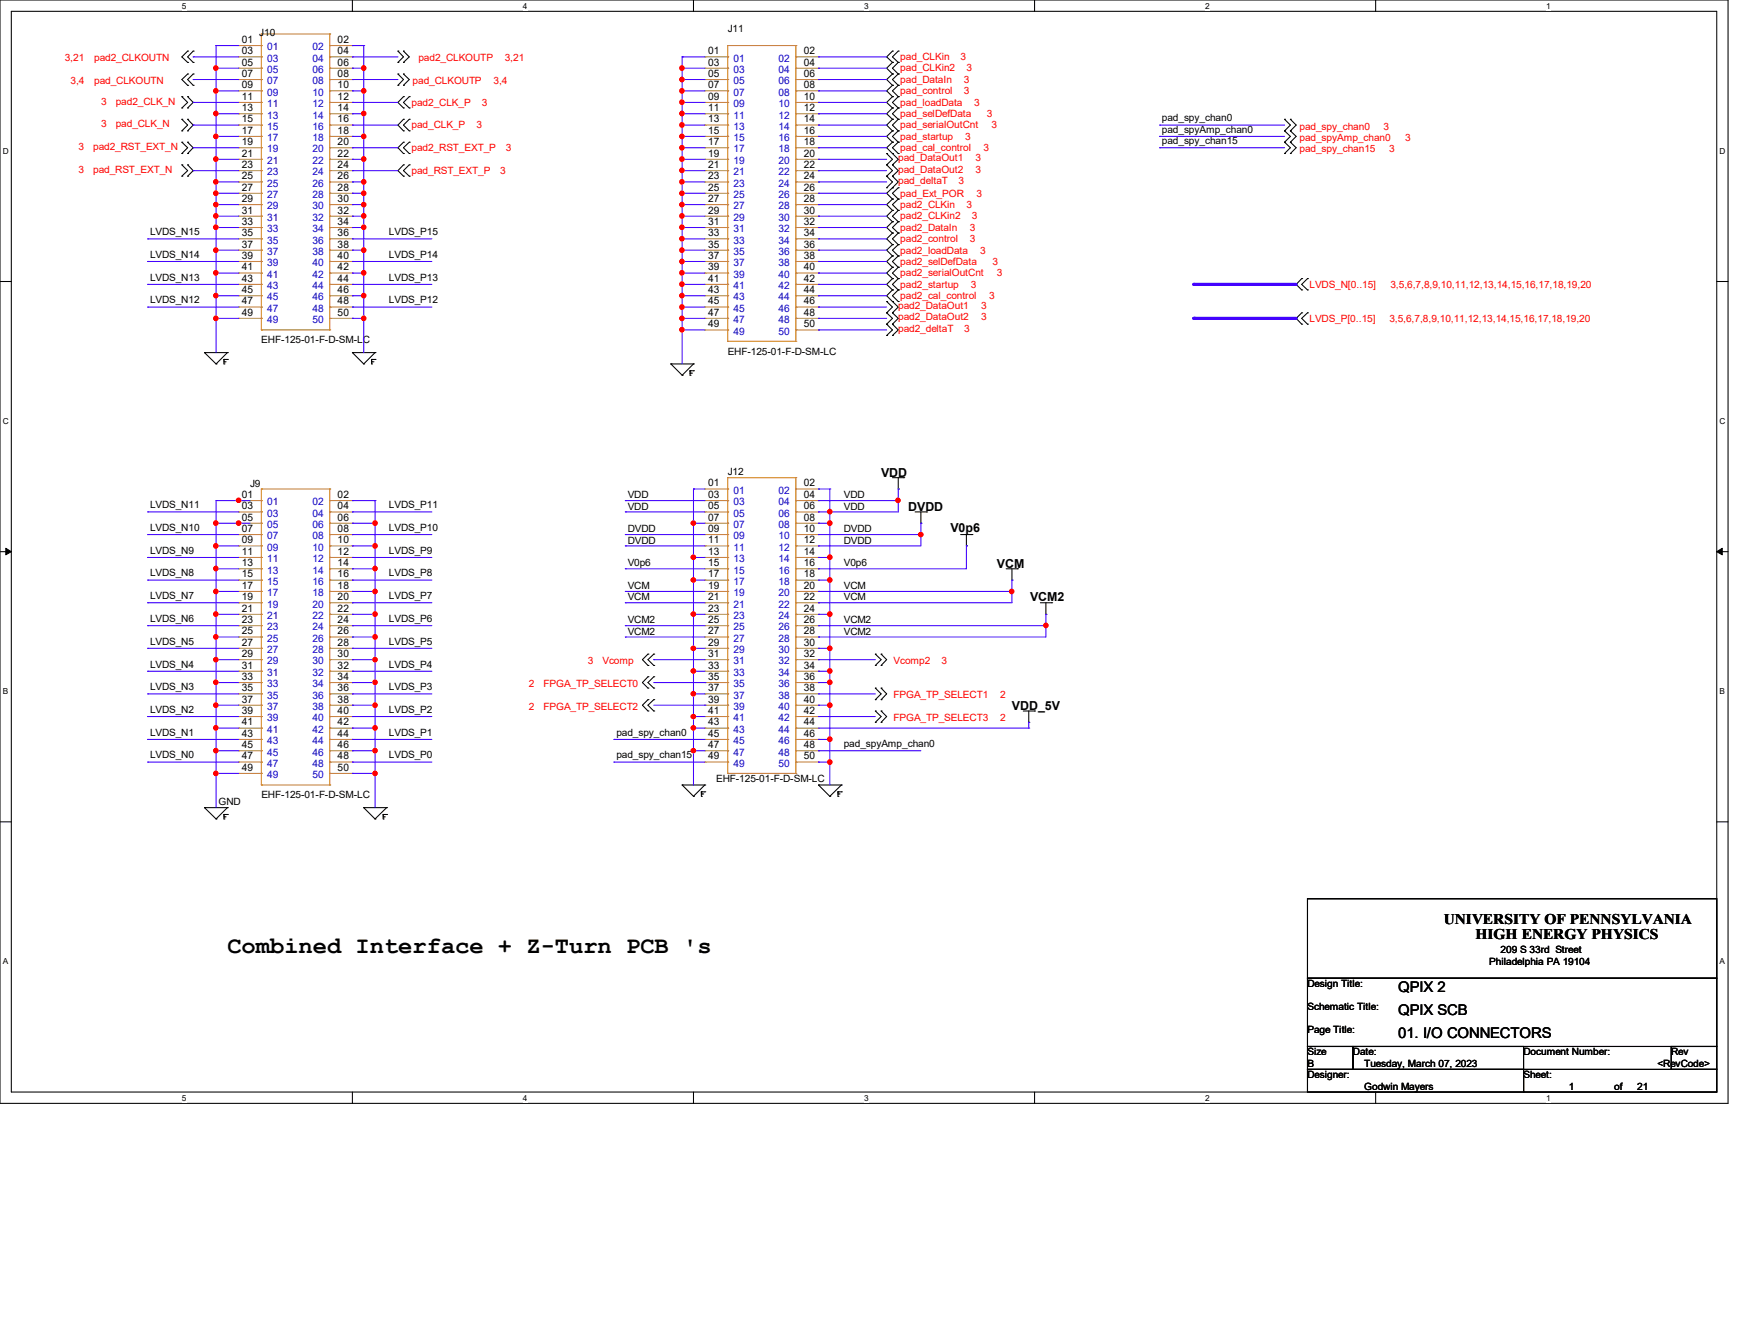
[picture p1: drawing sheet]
<svg xmlns="http://www.w3.org/2000/svg" width="279mm" height="216mm" viewBox="0 0 279 216" stroke-linecap="round" stroke-linejoin="round" font-family="sans-serif">
<defs><g id="words">
<text font-size="3.8" x="36.6" y="153.2">Combined Interface + Z-Turn PCB 's</text>
<g font-size="2.4">
<text x="232.2" y="148.5">UNIVERSITY OF PENNSYLVANIA</text>
<text x="237.3" y="150.9">HIGH ENERGY PHYSICS</text>
<text x="224.9" y="159.5">QPIX 2</text>
<text x="224.9" y="163.1">QPIX SCB</text>
<text x="224.9" y="166.8">01. I/O CONNECTORS</text>
</g>
<g font-size="2">
<text x="141.7" y="76.7">VDD</text>
<text x="146.1" y="82.1">DVDD</text>
<text x="152.9" y="85.6">V0p6</text>
<text x="160.4" y="91.3">VCM</text>
<text x="165.7" y="96.6">VCM2</text>
<text x="162.8" y="114.1">VDD_5V</text>
</g>
<g font-size="1.7">
<text x="38.9" y="6.9">01</text>
<text x="38.9" y="8.7">03</text>
<text x="38.9" y="10.5">05</text>
<text x="54.3" y="6.9">02</text>
<text x="54.3" y="8.7">04</text>
<text x="54.3" y="10.5">06</text>
<text x="113.9" y="8.7">01</text>
<text x="113.9" y="10.5">03</text>
<text x="129.3" y="8.7">02</text>
<text x="129.3" y="10.5">04</text>
<text x="38.9" y="12.4">07</text>
<text x="38.9" y="14.2">09</text>
<text x="38.9" y="16">11</text>
<text x="38.9" y="17.9">13</text>
<text x="54.3" y="12.4">08</text>
<text x="54.3" y="14.2">10</text>
<text x="54.3" y="16">12</text>
<text x="54.3" y="17.9">14</text>
<text x="113.9" y="12.4">05</text>
<text x="113.9" y="14.2">07</text>
<text x="113.9" y="16">09</text>
<text x="113.9" y="17.9">11</text>
<text x="129.3" y="12.4">06</text>
<text x="129.3" y="14.2">08</text>
<text x="129.3" y="16">10</text>
<text x="129.3" y="17.9">12</text>
<text x="38.9" y="19.7">15</text>
<text x="38.9" y="21.5">17</text>
<text x="38.9" y="23.3">19</text>
<text x="54.3" y="19.7">16</text>
<text x="54.3" y="21.5">18</text>
<text x="54.3" y="23.3">20</text>
<text x="113.9" y="19.7">13</text>
<text x="113.9" y="21.5">15</text>
<text x="113.9" y="23.3">17</text>
<text x="129.3" y="19.7">14</text>
<text x="129.3" y="21.5">16</text>
<text x="129.3" y="23.3">18</text>
<text x="38.9" y="25.2">21</text>
<text x="38.9" y="27">23</text>
<text x="38.9" y="28.8">25</text>
<text x="54.3" y="25.2">22</text>
<text x="54.3" y="27">24</text>
<text x="54.3" y="28.8">26</text>
<text x="113.9" y="25.2">19</text>
<text x="113.9" y="27">21</text>
<text x="113.9" y="28.8">23</text>
<text x="129.3" y="25.2">20</text>
<text x="129.3" y="27">22</text>
<text x="129.3" y="28.8">24</text>
<text x="38.9" y="30.6">27</text>
<text x="38.9" y="32.5">29</text>
<text x="38.9" y="34.3">31</text>
<text x="54.3" y="30.6">28</text>
<text x="54.3" y="32.5">30</text>
<text x="54.3" y="34.3">32</text>
<text x="113.9" y="30.6">25</text>
<text x="113.9" y="32.5">27</text>
<text x="113.9" y="34.3">29</text>
<text x="129.3" y="30.6">26</text>
<text x="129.3" y="32.5">28</text>
<text x="129.3" y="34.3">30</text>
<text x="38.9" y="36.2">33</text>
<text x="38.9" y="38">35</text>
<text x="38.9" y="39.8">37</text>
<text x="38.9" y="41.6">39</text>
<text x="54.3" y="36.2">34</text>
<text x="54.3" y="38">36</text>
<text x="54.3" y="39.8">38</text>
<text x="54.3" y="41.6">40</text>
<text x="113.9" y="36.2">31</text>
<text x="113.9" y="38">33</text>
<text x="113.9" y="39.8">35</text>
<text x="113.9" y="41.6">37</text>
<text x="129.3" y="36.2">32</text>
<text x="129.3" y="38">34</text>
<text x="129.3" y="39.8">36</text>
<text x="129.3" y="41.6">38</text>
<text x="38.9" y="43.5">41</text>
<text x="38.9" y="45.3">43</text>
<text x="38.9" y="47.1">45</text>
<text x="54.3" y="43.5">42</text>
<text x="54.3" y="45.3">44</text>
<text x="54.3" y="47.1">46</text>
<text x="113.9" y="43.5">39</text>
<text x="113.9" y="45.3">41</text>
<text x="113.9" y="47.1">43</text>
<text x="129.3" y="43.5">40</text>
<text x="129.3" y="45.3">42</text>
<text x="129.3" y="47.1">44</text>
<text x="38.9" y="48.9">47</text>
<text x="38.9" y="50.8">49</text>
<text x="54.3" y="48.9">48</text>
<text x="54.3" y="50.8">50</text>
<text x="113.9" y="48.9">45</text>
<text x="113.9" y="50.8">47</text>
<text x="113.9" y="52.6">49</text>
<text x="129.3" y="48.9">46</text>
<text x="129.3" y="50.8">48</text>
<text x="129.3" y="52.6">50</text>
<text x="38.9" y="80.1">01</text>
<text x="38.9" y="81.9">03</text>
<text x="38.9" y="83.7">05</text>
<text x="54.3" y="80.1">02</text>
<text x="54.3" y="81.9">04</text>
<text x="54.3" y="83.7">06</text>
<text x="113.9" y="78.2">01</text>
<text x="113.9" y="80.1">03</text>
<text x="113.9" y="81.9">05</text>
<text x="113.9" y="83.7">07</text>
<text x="129.3" y="78.2">02</text>
<text x="129.3" y="80.1">04</text>
<text x="129.3" y="81.9">06</text>
<text x="129.3" y="83.7">08</text>
<text x="38.9" y="85.5">07</text>
<text x="38.9" y="87.3">09</text>
<text x="38.9" y="89.2">11</text>
<text x="54.3" y="85.5">08</text>
<text x="54.3" y="87.3">10</text>
<text x="54.3" y="89.2">12</text>
<text x="113.9" y="85.5">09</text>
<text x="113.9" y="87.3">11</text>
<text x="113.9" y="89.2">13</text>
<text x="129.3" y="85.5">10</text>
<text x="129.3" y="87.3">12</text>
<text x="129.3" y="89.2">14</text>
<text x="38.9" y="91">13</text>
<text x="38.9" y="92.8">15</text>
<text x="38.9" y="94.7">17</text>
<text x="54.3" y="91">14</text>
<text x="54.3" y="92.8">16</text>
<text x="54.3" y="94.7">18</text>
<text x="113.9" y="91">15</text>
<text x="113.9" y="92.8">17</text>
<text x="113.9" y="94.7">19</text>
<text x="129.3" y="91">16</text>
<text x="129.3" y="92.8">18</text>
<text x="129.3" y="94.7">20</text>
<text x="38.9" y="96.5">19</text>
<text x="38.9" y="98.3">21</text>
<text x="38.9" y="100.2">23</text>
<text x="38.9" y="102">25</text>
<text x="54.3" y="96.5">20</text>
<text x="54.3" y="98.3">22</text>
<text x="54.3" y="100.2">24</text>
<text x="54.3" y="102">26</text>
<text x="113.9" y="96.5">21</text>
<text x="113.9" y="98.3">23</text>
<text x="113.9" y="100.2">25</text>
<text x="113.9" y="102">27</text>
<text x="129.3" y="96.5">22</text>
<text x="129.3" y="98.3">24</text>
<text x="129.3" y="100.2">26</text>
<text x="129.3" y="102">28</text>
<text x="38.9" y="103.8">27</text>
<text x="38.9" y="105.6">29</text>
<text x="38.9" y="107.5">31</text>
<text x="54.3" y="103.8">28</text>
<text x="54.3" y="105.6">30</text>
<text x="54.3" y="107.5">32</text>
<text x="113.9" y="103.8">29</text>
<text x="113.9" y="105.6">31</text>
<text x="113.9" y="107.5">33</text>
<text x="129.3" y="103.8">30</text>
<text x="129.3" y="105.6">32</text>
<text x="129.3" y="107.5">34</text>
<text x="38.9" y="109.3">33</text>
<text x="38.9" y="111.1">35</text>
<text x="38.9" y="112.9">37</text>
<text x="54.3" y="109.3">34</text>
<text x="54.3" y="111.1">36</text>
<text x="54.3" y="112.9">38</text>
<text x="113.9" y="109.3">35</text>
<text x="113.9" y="111.1">37</text>
<text x="113.9" y="112.9">39</text>
<text x="129.3" y="109.3">36</text>
<text x="129.3" y="111.1">38</text>
<text x="129.3" y="112.9">40</text>
<text x="38.9" y="114.8">39</text>
<text x="38.9" y="116.6">41</text>
<text x="38.9" y="118.4">43</text>
<text x="54.3" y="114.8">40</text>
<text x="54.3" y="116.6">42</text>
<text x="54.3" y="118.4">44</text>
<text x="113.9" y="114.8">41</text>
<text x="113.9" y="116.6">43</text>
<text x="113.9" y="118.4">45</text>
<text x="129.3" y="114.8">42</text>
<text x="129.3" y="116.6">44</text>
<text x="129.3" y="118.4">46</text>
<text x="38.9" y="120.3">45</text>
<text x="38.9" y="122.1">47</text>
<text x="38.9" y="123.9">49</text>
<text x="54.3" y="120.3">46</text>
<text x="54.3" y="122.1">48</text>
<text x="54.3" y="123.9">50</text>
<text x="113.9" y="120.3">47</text>
<text x="113.9" y="122.1">49</text>
<text x="129.3" y="120.3">48</text>
<text x="129.3" y="122.1">50</text>
</g>
<g font-size="1.7" fill="#00c">
<text x="43" y="8.1">01</text>
<text x="43" y="9.9">03</text>
<text x="43" y="11.7">05</text>
<text x="50.2" y="8.1">02</text>
<text x="50.2" y="9.9">04</text>
<text x="50.2" y="11.7">06</text>
<text x="118" y="9.9">01</text>
<text x="118" y="11.7">03</text>
<text x="125.2" y="9.9">02</text>
<text x="125.2" y="11.7">04</text>
<text x="43" y="13.5">07</text>
<text x="43" y="15.4">09</text>
<text x="43" y="17.2">11</text>
<text x="50.2" y="13.5">08</text>
<text x="50.2" y="15.4">10</text>
<text x="50.2" y="17.2">12</text>
<text x="118" y="13.5">05</text>
<text x="118" y="15.4">07</text>
<text x="118" y="17.2">09</text>
<text x="125.2" y="13.5">06</text>
<text x="125.2" y="15.4">08</text>
<text x="125.2" y="17.2">10</text>
<text x="43" y="19.1">13</text>
<text x="43" y="20.9">15</text>
<text x="43" y="22.7">17</text>
<text x="50.2" y="19.1">14</text>
<text x="50.2" y="20.9">16</text>
<text x="50.2" y="22.7">18</text>
<text x="118" y="19.1">11</text>
<text x="118" y="20.9">13</text>
<text x="118" y="22.7">15</text>
<text x="125.2" y="19.1">12</text>
<text x="125.2" y="20.9">14</text>
<text x="125.2" y="22.7">16</text>
<text x="43" y="24.5">19</text>
<text x="43" y="26.4">21</text>
<text x="43" y="28.2">23</text>
<text x="50.2" y="24.5">20</text>
<text x="50.2" y="26.4">22</text>
<text x="50.2" y="28.2">24</text>
<text x="118" y="24.5">17</text>
<text x="118" y="26.4">19</text>
<text x="118" y="28.2">21</text>
<text x="125.2" y="24.5">18</text>
<text x="125.2" y="26.4">20</text>
<text x="125.2" y="28.2">22</text>
<text x="43" y="30">25</text>
<text x="43" y="31.8">27</text>
<text x="43" y="33.7">29</text>
<text x="43" y="35.5">31</text>
<text x="50.2" y="30">26</text>
<text x="50.2" y="31.8">28</text>
<text x="50.2" y="33.7">30</text>
<text x="50.2" y="35.5">32</text>
<text x="118" y="30">23</text>
<text x="118" y="31.8">25</text>
<text x="118" y="33.7">27</text>
<text x="118" y="35.5">29</text>
<text x="125.2" y="30">24</text>
<text x="125.2" y="31.8">26</text>
<text x="125.2" y="33.7">28</text>
<text x="125.2" y="35.5">30</text>
<text x="43" y="37.3">33</text>
<text x="43" y="39.2">35</text>
<text x="43" y="41">37</text>
<text x="50.2" y="37.3">34</text>
<text x="50.2" y="39.2">36</text>
<text x="50.2" y="41">38</text>
<text x="118" y="37.3">31</text>
<text x="118" y="39.2">33</text>
<text x="118" y="41">35</text>
<text x="125.2" y="37.3">32</text>
<text x="125.2" y="39.2">34</text>
<text x="125.2" y="41">36</text>
<text x="43" y="42.8">39</text>
<text x="43" y="44.7">41</text>
<text x="43" y="46.5">43</text>
<text x="50.2" y="42.8">40</text>
<text x="50.2" y="44.7">42</text>
<text x="50.2" y="46.5">44</text>
<text x="118" y="42.8">37</text>
<text x="118" y="44.7">39</text>
<text x="118" y="46.5">41</text>
<text x="125.2" y="42.8">38</text>
<text x="125.2" y="44.7">40</text>
<text x="125.2" y="46.5">42</text>
<text x="43" y="48.3">45</text>
<text x="43" y="50.1">47</text>
<text x="43" y="51.9">49</text>
<text x="50.2" y="48.3">46</text>
<text x="50.2" y="50.1">48</text>
<text x="50.2" y="51.9">50</text>
<text x="118" y="48.3">43</text>
<text x="118" y="50.1">45</text>
<text x="118" y="51.9">47</text>
<text x="118" y="53.8">49</text>
<text x="125.2" y="48.3">44</text>
<text x="125.2" y="50.1">46</text>
<text x="125.2" y="51.9">48</text>
<text x="125.2" y="53.8">50</text>
<text x="43" y="81.2">01</text>
<text x="43" y="83.1">03</text>
<text x="50.2" y="81.2">02</text>
<text x="50.2" y="83.1">04</text>
<text x="118" y="79.4">01</text>
<text x="118" y="81.2">03</text>
<text x="118" y="83.1">05</text>
<text x="125.2" y="79.4">02</text>
<text x="125.2" y="81.2">04</text>
<text x="125.2" y="83.1">06</text>
<text x="43" y="84.9">05</text>
<text x="43" y="86.7">07</text>
<text x="43" y="88.5">09</text>
<text x="50.2" y="84.9">06</text>
<text x="50.2" y="86.7">08</text>
<text x="50.2" y="88.5">10</text>
<text x="118" y="84.9">07</text>
<text x="118" y="86.7">09</text>
<text x="118" y="88.5">11</text>
<text x="125.2" y="84.9">08</text>
<text x="125.2" y="86.7">10</text>
<text x="125.2" y="88.5">12</text>
<text x="43" y="90.4">11</text>
<text x="43" y="92.2">13</text>
<text x="43" y="94">15</text>
<text x="43" y="95.8">17</text>
<text x="50.2" y="90.4">12</text>
<text x="50.2" y="92.2">14</text>
<text x="50.2" y="94">16</text>
<text x="50.2" y="95.8">18</text>
<text x="118" y="90.4">13</text>
<text x="118" y="92.2">15</text>
<text x="118" y="94">17</text>
<text x="118" y="95.8">19</text>
<text x="125.2" y="90.4">14</text>
<text x="125.2" y="92.2">16</text>
<text x="125.2" y="94">18</text>
<text x="125.2" y="95.8">20</text>
<text x="43" y="97.7">19</text>
<text x="43" y="99.5">21</text>
<text x="43" y="101.3">23</text>
<text x="50.2" y="97.7">20</text>
<text x="50.2" y="99.5">22</text>
<text x="50.2" y="101.3">24</text>
<text x="118" y="97.7">21</text>
<text x="118" y="99.5">23</text>
<text x="118" y="101.3">25</text>
<text x="125.2" y="97.7">22</text>
<text x="125.2" y="99.5">24</text>
<text x="125.2" y="101.3">26</text>
<text x="43" y="103.2">25</text>
<text x="43" y="105">27</text>
<text x="43" y="106.8">29</text>
<text x="50.2" y="103.2">26</text>
<text x="50.2" y="105">28</text>
<text x="50.2" y="106.8">30</text>
<text x="118" y="103.2">27</text>
<text x="118" y="105">29</text>
<text x="118" y="106.8">31</text>
<text x="125.2" y="103.2">28</text>
<text x="125.2" y="105">30</text>
<text x="125.2" y="106.8">32</text>
<text x="43" y="108.7">31</text>
<text x="43" y="110.5">33</text>
<text x="43" y="112.3">35</text>
<text x="50.2" y="108.7">32</text>
<text x="50.2" y="110.5">34</text>
<text x="50.2" y="112.3">36</text>
<text x="118" y="108.7">33</text>
<text x="118" y="110.5">35</text>
<text x="118" y="112.3">37</text>
<text x="125.2" y="108.7">34</text>
<text x="125.2" y="110.5">36</text>
<text x="125.2" y="112.3">38</text>
<text x="43" y="114.1">37</text>
<text x="43" y="116">39</text>
<text x="43" y="117.8">41</text>
<text x="43" y="119.6">43</text>
<text x="50.2" y="114.1">38</text>
<text x="50.2" y="116">40</text>
<text x="50.2" y="117.8">42</text>
<text x="50.2" y="119.6">44</text>
<text x="118" y="114.1">39</text>
<text x="118" y="116">41</text>
<text x="118" y="117.8">43</text>
<text x="118" y="119.6">45</text>
<text x="125.2" y="114.1">40</text>
<text x="125.2" y="116">42</text>
<text x="125.2" y="117.8">44</text>
<text x="125.2" y="119.6">46</text>
<text x="43" y="121.5">45</text>
<text x="43" y="123.3">47</text>
<text x="43" y="125.1">49</text>
<text x="50.2" y="121.5">46</text>
<text x="50.2" y="123.3">48</text>
<text x="50.2" y="125.1">50</text>
<text x="118" y="121.5">47</text>
<text x="118" y="123.3">49</text>
<text x="125.2" y="121.5">48</text>
<text x="125.2" y="123.3">50</text>
</g>
<g font-size="1.6">
<text x="41.7" y="5.8">J10</text>
<text x="117" y="5.1">J11</text>
<text x="186.9" y="19.5">pad_spy_chan0</text>
<text x="186.9" y="21.3">pad_spyAmp_chan0</text>
<text x="186.9" y="23.2">pad_spy_chan15</text>
<text x="24.1" y="37.8">LVDS_N15</text>
<text x="24.1" y="41.4">LVDS_N14</text>
<text x="62.6" y="37.8">LVDS_P15</text>
<text x="62.6" y="41.4">LVDS_P14</text>
<text x="24.1" y="45.1">LVDS_N13</text>
<text x="62.6" y="45.1">LVDS_P13</text>
<text x="24.1" y="48.8">LVDS_N12</text>
<text x="62.6" y="48.8">LVDS_P12</text>
<text x="42" y="55.2">EHF-125-01-F-D-SM-LC</text>
<text x="117" y="57">EHF-125-01-F-D-SM-LC</text>
<text x="117" y="76.4">J12</text>
<text x="24.1" y="81.7">LVDS_N11</text>
<text x="40.2" y="78.2">J9</text>
<text x="62.6" y="81.7">LVDS_P11</text>
<text x="101" y="80.1">VDD</text>
<text x="101" y="81.9">VDD</text>
<text x="135.7" y="80.1">VDD</text>
<text x="135.7" y="81.9">VDD</text>
<text x="24.1" y="85.3">LVDS_N10</text>
<text x="24.1" y="89">LVDS_N9</text>
<text x="62.6" y="85.3">LVDS_P10</text>
<text x="62.6" y="89">LVDS_P9</text>
<text x="101" y="85.6">DVDD</text>
<text x="101" y="87.4">DVDD</text>
<text x="135.7" y="85.6">DVDD</text>
<text x="135.7" y="87.4">DVDD</text>
<text x="24.1" y="92.7">LVDS_N8</text>
<text x="62.6" y="92.7">LVDS_P8</text>
<text x="101" y="91.1">V0p6</text>
<text x="101" y="94.7">VCM</text>
<text x="135.7" y="91.1">V0p6</text>
<text x="135.7" y="94.7">VCM</text>
<text x="24.1" y="96.3">LVDS_N7</text>
<text x="24.1" y="100">LVDS_N6</text>
<text x="62.6" y="96.3">LVDS_P7</text>
<text x="62.6" y="100">LVDS_P6</text>
<text x="101" y="96.5">VCM</text>
<text x="101" y="100.2">VCM2</text>
<text x="135.7" y="96.5">VCM</text>
<text x="135.7" y="100.2">VCM2</text>
<text x="24.1" y="103.6">LVDS_N5</text>
<text x="24.1" y="107.3">LVDS_N4</text>
<text x="62.6" y="103.6">LVDS_P5</text>
<text x="62.6" y="107.3">LVDS_P4</text>
<text x="101" y="102">VCM2</text>
<text x="135.7" y="102">VCM2</text>
<text x="24.1" y="111">LVDS_N3</text>
<text x="62.6" y="111">LVDS_P3</text>
<text x="24.1" y="114.6">LVDS_N2</text>
<text x="24.1" y="118.3">LVDS_N1</text>
<text x="62.6" y="114.6">LVDS_P2</text>
<text x="62.6" y="118.3">LVDS_P1</text>
<text x="99.1" y="118.3">pad_spy_chan0</text>
<text x="24.1" y="121.9">LVDS_N0</text>
<text x="62.6" y="121.9">LVDS_P0</text>
<text x="99.1" y="121.9">pad_spy_chan15</text>
<text x="115.2" y="125.8">EHF-125-01-F-D-SM-LC</text>
<text x="135.7" y="120.1">pad_spyAmp_chan0</text>
<text x="35.1" y="129.5">GND</text>
<text x="42" y="128.4">EHF-125-01-F-D-SM-LC</text>
<text x="239.6" y="155.1">Philadelphia PA 19104</text>
<text x="241.4" y="153.2">209 S 33rd Street</text>
<text x="210.3" y="158.7">Design Title:</text>
<text x="210.3" y="162.4">Schematic Title:</text>
<text x="210.3" y="166">Page Title:</text>
<text x="210.3" y="169.7">Size</text>
<text x="210.3" y="171.5">B</text>
<text x="210.3" y="173.4">Designer:</text>
<text x="217.6" y="169.7">Date:</text>
<text x="219.5" y="171.5">Tuesday, March 07, 2023</text>
<text x="245.1" y="173.4">Sheet:</text>
<text x="245.1" y="169.7">Document Number:</text>
<text x="266.6" y="171.5">&lt;RevCode&gt;</text>
<text x="268.8" y="169.7">Rev</text>
<text x="219.5" y="175.2">Godwin Mayers</text>
<text x="252.3" y="175.2">1</text>
<text x="259.7" y="175.2">of</text>
<text x="263.4" y="175.2">21</text>
</g>
<g font-size="1.6" fill="#f00">
<text x="10.4" y="9.9">3,21</text>
<text x="15.2" y="9.9">pad2_CLKOUTN</text>
<text x="67.3" y="9.9">pad2_CLKOUTP</text>
<text x="81.2" y="9.9">3,21</text>
<text x="144.8" y="9.7">pad_CLKin</text>
<text x="144.8" y="11.5">pad_CLKin2</text>
<text x="154.5" y="9.7">3</text>
<text x="155.5" y="11.5">3</text>
<text x="11.3" y="13.5">3,4</text>
<text x="15.2" y="13.5">pad_CLKOUTN</text>
<text x="16.3" y="16.8">3</text>
<text x="18.6" y="16.8">pad2_CLK_N</text>
<text x="66.2" y="17">pad2_CLK_P</text>
<text x="66.4" y="13.5">pad_CLKOUTP</text>
<text x="77.5" y="17">3</text>
<text x="79.4" y="13.5">3,4</text>
<text x="144.8" y="13.3">pad_DataIn</text>
<text x="144.8" y="15.2">pad_control</text>
<text x="144.8" y="17">pad_loadData</text>
<text x="155.1" y="15.2">3</text>
<text x="155.1" y="13.3">3</text>
<text x="156.7" y="17">3</text>
<text x="16.3" y="20.4">3</text>
<text x="18.6" y="20.4">pad_CLK_N</text>
<text x="66.2" y="20.6">pad_CLK_P</text>
<text x="76.6" y="20.6">3</text>
<text x="144.8" y="18.8">pad_selDefData</text>
<text x="144.8" y="20.6">pad_serialOutCnt</text>
<text x="144.8" y="22.5">pad_startup</text>
<text x="155.2" y="22.5">3</text>
<text x="158.7" y="18.8">3</text>
<text x="159.5" y="20.6">3</text>
<text x="209" y="20.8">pad_spy_chan0</text>
<text x="209" y="22.6">pad_spyAmp_chan0</text>
<text x="222.5" y="20.8">3</text>
<text x="226" y="22.6">3</text>
<text x="12.6" y="24.1">3</text>
<text x="12.6" y="27.8">3</text>
<text x="15" y="24.1">pad2_RST_EXT_N</text>
<text x="15" y="27.8">pad_RST_EXT_N</text>
<text x="66.2" y="24.3">pad2_RST_EXT_P</text>
<text x="66.2" y="27.9">pad_RST_EXT_P</text>
<text x="80.5" y="27.9">3</text>
<text x="81.4" y="24.3">3</text>
<text x="144.5" y="26">pad_DataOut1</text>
<text x="144.5" y="27.8">pad_DataOut2</text>
<text x="144.5" y="29.6">pad_deltaT</text>
<text x="144.8" y="24.3">pad_cal_control</text>
<text x="154.2" y="29.6">3</text>
<text x="156.9" y="26">3</text>
<text x="156.9" y="27.8">3</text>
<text x="158.2" y="24.3">3</text>
<text x="209" y="24.5">pad_spy_chan15</text>
<text x="223.5" y="24.5">3</text>
<text x="144.8" y="33.4">pad2_CLKin</text>
<text x="144.8" y="35.3">pad2_CLKin2</text>
<text x="144.8" y="31.6">pad_Ext_POR</text>
<text x="155.5" y="33.4">3</text>
<text x="156.3" y="35.3">3</text>
<text x="157.1" y="31.6">3</text>
<text x="144.8" y="37.1">pad2_DataIn</text>
<text x="144.8" y="38.9">pad2_control</text>
<text x="144.8" y="40.8">pad2_loadData</text>
<text x="156" y="38.9">3</text>
<text x="156" y="37.1">3</text>
<text x="157.7" y="40.8">3</text>
<text x="144.8" y="42.6">pad2_selDefData</text>
<text x="144.8" y="44.4">pad2_serialOutCnt</text>
<text x="144.8" y="46.2">pad2_startup</text>
<text x="156.2" y="46.2">3</text>
<text x="159.6" y="42.6">3</text>
<text x="160.4" y="44.4">3</text>
<text x="210.6" y="46.2">LVDS_N[0..15]</text>
<text x="223.6" y="46.2">3,5,6,7,8,9,10,11,12,13,14,15,16,17,18,19,20</text>
<text x="144.5" y="49.7">pad2_DataOut1</text>
<text x="144.5" y="51.5">pad2_DataOut2</text>
<text x="144.5" y="53.4">pad2_deltaT</text>
<text x="144.8" y="48">pad2_cal_control</text>
<text x="155.1" y="53.4">3</text>
<text x="157.8" y="49.7">3</text>
<text x="157.8" y="51.5">3</text>
<text x="159.1" y="48">3</text>
<text x="210.6" y="51.7">LVDS_P[0..15]</text>
<text x="223.5" y="51.7">3,5,6,7,8,9,10,11,12,13,14,15,16,17,18,19,20</text>
<text x="94.5" y="106.8">3</text>
<text x="96.9" y="106.8">Vcomp</text>
<text x="143.7" y="106.8">Vcomp2</text>
<text x="151.4" y="106.8">3</text>
<text x="85" y="110.4">2</text>
<text x="87.4" y="110.4">FPGA_TP_SELECT0</text>
<text x="143.7" y="112.3">FPGA_TP_SELECT1</text>
<text x="160.9" y="112.3">2</text>
<text x="85" y="114.1">2</text>
<text x="87.4" y="114.1">FPGA_TP_SELECT2</text>
<text x="143.7" y="115.9">FPGA_TP_SELECT3</text>
<text x="160.9" y="115.9">2</text>
</g>
<g font-size="1.3">
<text x="29.3" y="1.4">5</text>
<text x="84.1" y="1.4">4</text>
<text x="139" y="1.4">3</text>
<text x="193.8" y="1.4">2</text>
<text x="248.7" y="1.4">1</text>
<text x=".5" y="24.7">D</text>
<text x="276.6" y="24.7">D</text>
<text x=".5" y="68.2">C</text>
<text x="276.6" y="68.2">C</text>
<text x=".5" y="111.6">B</text>
<text x="276.6" y="111.6">B</text>
<text x=".5" y="155">A</text>
<text x="276.6" y="155">A</text>
<text x="29.3" y="177">5</text>
<text x="84.1" y="177">4</text>
<text x="139" y="177">3</text>
<text x="193.8" y="177">2</text>
<text x="248.7" y="177">1</text>
</g>
</g></defs>
<path d="M0 0h278v177.4h-278zM1.8 1.8h274.3v173.8h-274.3z" fill="none" stroke="#000" stroke-width=".17"/>
<g fill="#fff">
<path d="M29.3 .2h.7v1.5h-.7z"/>
<path d="M29.3 175.8h.7v1.4h-.7z"/>
</g>
<path d="M56.7 0v1.8M56.7 175.6v1.8" fill="none" stroke="#000" stroke-width=".17"/>
<g fill="#fff">
<path d="M84.1 .2h.7v1.5h-.7z"/>
<path d="M84.1 175.8h.7v1.4h-.7z"/>
</g>
<path d="M111.5 0v1.8M111.5 175.6v1.8" fill="none" stroke="#000" stroke-width=".17"/>
<g fill="#fff">
<path d="M139 .2h.7v1.5h-.7z"/>
<path d="M139 175.8h.7v1.4h-.7z"/>
</g>
<path d="M166.4 0v1.8M166.4 175.6v1.8" fill="none" stroke="#000" stroke-width=".17"/>
<g fill="#fff">
<path d="M193.8 .2h.8v1.5h-.8z"/>
<path d="M193.8 175.8h.8v1.4h-.8z"/>
</g>
<path d="M221.3 0v1.8M221.3 175.6v1.8" fill="none" stroke="#000" stroke-width=".17"/>
<g fill="#fff">
<path d="M248.7 .2h.7v1.5h-.7z"/>
<path d="M248.7 175.8h.7v1.4h-.7z"/>
<path d="M.5 23.5h.9v1.5h-.9z"/>
<path d="M276.6 23.5h.9v1.5h-.9z"/>
<path d="M.5 67h.9v1.5h-.9z"/>
<path d="M276.6 67h.9v1.5h-.9z"/>
</g>
<path d="M0 45.3h1.8M276.1 45.3h1.9" fill="none" stroke="#000" stroke-width=".17"/>
<g fill="#fff">
<path d="M.5 110.4h.8v1.5h-.8z"/>
<path d="M276.6 110.4h.9v1.5h-.9z"/>
</g>
<path d="M0 88.7h1.8M276.1 88.7h1.9" fill="none" stroke="#000" stroke-width=".17"/>
<path d="M.9 88.1l.9 .6-.9 .5zM276.1 88.7l.9-.6v1.1z" fill="#000" stroke="#000" stroke-width=".16"/>
<g fill="#fff">
<path d="M.5 153.8h.8v1.5h-.8z"/>
<path d="M276.6 153.8h.9v1.5h-.9z"/>
</g>
<g fill="none" stroke="#000" stroke-width=".17">
<path d="M29.3 15.5h.1M29.3 17.4h.1M29.3 19.2h.1M29.3 15.5l.9 1-.9 .9M29.3 19.2l.9 .9-.9 .9M30.2 17.4h.1M30.2 15.5h.1M30.2 19.2h.1M30.2 8.2h.1M30.2 10h.1M30.2 11.9h.1M30.2 13.7h.1"/>
<path d="M30.2 15.5l.9 1-.9 .9M30.2 19.2l.9 .9-.9 .9M30.2 8.2l-.9 .9 .9 .9M30.2 11.9l-.9 .9 .9 .9M31.1 8.2h.1M31.1 10h.1M31.1 11.9h.1M31.1 13.7h.1M31.1 8.2l-.9 .9 .9 .9M31.1 11.9l-.9 .9 .9 .9M64 8.2h.1M64 10h.1"/>
<path d="M64 11.9h.1M64 13.7h.1M64 8.2l.9 .9-.9 .9M64 11.9l.9 .9-.9 .9M64.9 15.5h.1M64.9 17.4h.1M64.9 19.2h.1M64.9 8.2h.1M64.9 10h.1M64.9 11.9h.1M64.9 13.7h.1M64.9 15.5l-.9 1 .9 .9"/>
<path d="M64.9 19.2l-.9 .9 .9 .9M64.9 8.2l.9 .9-.9 .9M64.9 11.9l.9 .9-.9 .9M65.8 17.4h.1M65.8 15.5h.1M65.8 19.2h.1M65.8 15.5l-.9 1 .9 .9M65.8 19.2l-.9 .9 .9 .9M143.6 8.2h.1M143.6 10h.1M143.6 11.9h.1M143.6 13.7h.1"/>
<path d="M143.6 15.5h.1M143.6 17.4h.1M143.6 19.2h.1M143.6 8.2l-1 .9 1 .9M143.6 10l-1 1 1 .9M143.6 11.9l-1 .9 1 .9M143.6 13.7l-1 .9 1 .9M143.6 15.5l-1 1 1 .9M143.6 17.4l-1 .9 1 .9M143.6 19.2l-1 .9 1 .9M144.5 10h.1M144.5 8.2h.1"/>
<path d="M144.5 11.9h.1M144.5 13.7h.1M144.5 15.5h.1M144.5 17.4h.1M144.5 19.2h.1M144.5 8.2l-.9 .9 .9 .9M144.5 10l-.9 1 .9 .9M144.5 11.9l-.9 .9 .9 .9M144.5 13.7l-.9 .9 .9 .9M144.5 15.5l-.9 1 .9 .9M144.5 17.4l-.9 .9 .9 .9M144.5 19.2l-.9 .9 .9 .9"/>
<path d="M206.6 19.2h.1M206.6 19.2l1 .9-1 .9M207.6 19.2h.1M207.6 19.2l.9 .9-.9 .9M29.3 21h.1M29.3 22.9h.1M29.3 24.7h.1M29.3 26.5h.1M29.3 28.3h.1M29.3 22.9l.9 .8-.9 1M29.3 26.5l.9 .9-.9 .9M30.2 21h.1"/>
<path d="M30.2 24.7h.1M30.2 22.9h.1M30.2 28.3h.1M30.2 26.5h.1M30.2 22.9l.9 .8-.9 1M30.2 26.5l.9 .9-.9 .9M64.9 21h.1M64.9 22.9h.1M64.9 24.7h.1M64.9 26.5h.1M64.9 28.3h.1M64.9 22.9l-.9 .8 .9 1"/>
<path d="M64.9 26.5l-.9 .9 .9 .9M65.8 21h.1M65.8 24.7h.1M65.8 22.9h.1M65.8 28.3h.1M65.8 26.5h.1M65.8 22.9l-.9 .8 .9 1M65.8 26.5l-.9 .9 .9 .9M142.6 26.5h.1M142.6 24.7h.1M142.6 28.3h.1M142.6 30.2h.1"/>
<path d="M142.6 24.7l1 .9-1 .9M142.6 26.5l1 .9-1 .9M142.6 28.3l1 1-1 .9M143.6 21h.1M143.6 22.9h.1M143.6 24.7h.1M143.6 26.5h.1M143.6 28.3h.1M143.6 30.2h.1M143.6 32h.1M143.6 33.8h.1M143.6 35.6h.1"/>
<path d="M143.6 37.5h.1M143.6 39.3h.1M143.6 21l-1 .9 1 1M143.6 22.9l-1 .8 1.9 1.9-.9 .9M143.6 26.5l.9 .9-.9 .9M143.6 28.3l.9 1-.9 .9M143.6 32l-1 .9 1 .9M143.6 33.8l-1 1 1 .8M143.6 35.6l-1 1 1 .9M143.6 37.5l-1 .9 1 .9M143.6 39.3l-1 .9 1 .9M143.6 30.2l-1 .9 1 .9"/>
<path d="M144.5 21h.1M144.5 22.9h.1M144.5 24.7h.1M144.5 33.8h.1M144.5 32h.1M144.5 35.6h.1M144.5 37.5h.1M144.5 39.3h.1M144.5 30.2h.1M144.5 21l-.9 .9 .9 1M144.5 22.9l-.9 .8 .9 1M144.5 32l-.9 .9 .9 .9"/>
<path d="M144.5 33.8l-.9 1 .9 .8M144.5 35.6l-.9 1 .9 .9M144.5 37.5l-.9 .9 .9 .9M144.5 39.3l-.9 .9 .9 .9M144.5 30.2l-.9 .9 .9 .9M206.6 21h.1M206.6 22.9h.1M206.6 24.7h.1M206.6 21l1 .9-1 1M206.6 22.9l1 .8-1 1M207.6 21h.1M207.6 22.9h.1"/>
<path d="M207.6 24.7h.1M207.6 21l.9 .9-.9 1M207.6 22.9l.9 .8-.9 1M32.9 56.7h.1M32.9 56.7h3.7M32.9 56.7l1.9 1.8M34.8 58.5h.1M36 57.8h.1M36 58.5h.1M36 58.2h.1M36 57.8h.6M36 57.8v.7"/>
<path d="M36 58.2h.4M36.6 56.7h.1M36.6 57.8h.1M36.6 56.7l-1.8 1.8M56.7 56.7h.1M56.7 56.7h3.6M56.7 56.7l1.8 1.8M58.5 58.5h.1M59.8 57.8h.1M59.8 58.5h.1M59.8 58.2h.1M59.8 57.8h.5"/>
<path d="M59.8 58.2h.4M59.8 57.8v.7M60.3 56.7h.1M60.3 57.8h.1M60.3 56.7l-1.8 1.8M107.9 58.5h.1M107.9 58.5h3.6M107.9 58.5l1.8 1.8M111 59.6h.1M111 60h.1M111 59.6h.5M111 59.6v.7"/>
<path d="M111 60h.4M111.5 58.5h.1M111.5 59.6h.1M111.5 58.5l-1.8 1.8M142.6 50.3h.1M142.6 48.5h.1M142.6 52.1h.1M142.6 53.9h.1M142.6 48.5l1 .9-1 .9M142.6 50.3l1 .9-1 .9M142.6 52.1l1 .9-1 .9M143.6 41.1h.1"/>
<path d="M143.6 43h.1M143.6 44.8h.1M143.6 46.6h.1M143.6 48.5h.1M143.6 50.3h.1M143.6 52.1h.1M143.6 53.9h.1M143.6 41.1l-1 .9 1 1M143.6 43l-1 .9 1 .9M143.6 44.8l-1 .9 1 .9M143.6 46.6l-1 .9 1 1M143.6 48.5l.9 .9-.9 .9"/>
<path d="M143.6 50.3l.9 .9-.9 .9M143.6 52.1l.9 .9-.9 .9M144.5 41.1h.1M144.5 43h.1M144.5 44.8h.1M144.5 46.6h.1M144.5 48.5h.1M144.5 41.1l-.9 .9 .9 1M144.5 43l-.9 .9 .9 .9M144.5 44.8l-.9 .9 .9 .9M144.5 46.6l-.9 .9 .9 1M209.4 44.8h.1"/>
<path d="M209.4 46.6h.1M209.4 50.3h.1M209.4 52.1h.1M209.4 44.8l-.9 .9 .9 .9M209.4 50.3l-.9 .9 .9 .9M210.3 46.6h.1M210.3 44.8h.1M210.3 52.1h.1M210.3 50.3h.1M210.3 44.8l-.9 .9 .9 .9M210.3 50.3l-.9 .9 .9 .9M109.7 60.3h.1"/>
<path d="M111 60.3h.1M143.6 76.8h1.8M144.5 78.6h.1M144.5 76.8v1.8M145.4 76.8h.1M147.2 82.3h1.9M148.1 84.1h.1M148.1 82.3v1.8M149.1 82.3h.1M154.5 85.9h1.8M155.4 87.8h.1M155.4 85.9v1.9"/>
<path d="M156.3 85.9h.1M161.8 91.4h1.9M162.8 93.3h.1M162.8 91.4v1.9M163.7 91.4h.1M167.3 96.9h1.9M168.2 98.8h.1M168.2 96.9v1.9M169.2 96.9h.1M104.2 108.8h.1M104.2 110.6h.1M104.2 112.5h.1"/>
<path d="M104.2 114.3h.1M104.2 105.2h.1M104.2 107h.1M104.2 108.8l-.9 .9 .9 .9M104.2 112.5l-.9 .9 .9 .9M104.2 105.2l-.9 .8 .9 1M105.2 108.8h.1M105.2 110.6h.1M105.2 112.5h.1M105.2 114.3h.1M105.2 105.2h.1M105.2 107h.1"/>
<path d="M105.2 108.8l-1 .9 1 .9M105.2 112.5l-1 .9 1 .9M105.2 105.2l-1 .8 1 1M140.8 110.6h.1M140.8 112.5h.1M140.8 114.3h.1M140.8 116.1h.1M140.8 105.2h.1M140.8 107h.1M140.8 110.6l.9 .9-.9 1M140.8 114.3l.9 .9-.9 .9M140.8 105.2l.9 .8-.9 1"/>
<path d="M141.7 110.6h.1M141.7 112.5h.1M141.7 114.3h.1M141.7 116.1h.1M141.7 105.2h.1M141.7 107h.1M141.7 110.6l.9 .9-.9 1M141.7 114.3l.9 .9-.9 .9M141.7 105.2l.9 .8-.9 1M164.6 114.3h1.8M165.5 116.1h.1M165.5 114.3v1.8"/>
<path d="M166.4 114.3h.1M0 132.1h1.8M32.9 129.8h.1M32.9 129.8h3.7M32.9 129.8l1.9 1.9M34.8 131.7h.1M36 130.9h.1M36 131.7h.1M36 131.3h.1M36 130.9v.8M36 130.9h.6M36 131.3h.4"/>
<path d="M36.6 129.8h.1M36.6 130.9h.1M36.6 129.8l-1.8 1.9M58.5 129.8h.1M58.5 129.8h3.7M58.5 129.8l1.8 1.9M60.3 131.7h.1M61.6 130.9h.1M61.6 131.7h.1M61.6 131.3h.1M61.6 130.9h.6M61.6 131.3h.4"/>
<path d="M61.6 130.9v.8M62.2 129.8h.1M62.2 130.9h.1M62.2 129.8l-1.9 1.9M109.7 126.2h.1M109.7 126.2h3.7M109.7 126.2l1.8 1.8M111.5 128h.1M112.8 127.3h.1M112.8 128h.1M112.8 127.6h.1M112.8 127.3h.6"/>
<path d="M112.8 127.3v.7M112.8 127.6h.4M113.4 126.2h.1M113.4 127.3h.1M113.4 126.2l-1.9 1.8M131.7 126.2h.1M131.7 126.2h3.6M131.7 126.2l1.8 1.8M133.5 128h.1M134.8 127.3h.1M134.8 128h.1M134.8 127.6h.1"/>
<path d="M134.8 127.3h.5M134.8 127.6h.3M134.8 127.3v.7M135.3 126.2h.1M135.3 127.3h.1M135.3 126.2l-1.8 1.8M276.1 132.1h1.9M210.3 144.5h65.8v12.8h-65.8zM210.3 157.3h65.8v10.9h-65.8zM210.3 171.9h34.8v3.7h-34.8zM210.3 168.2h7.3v3.7h-7.3zM217.6 168.2h27.5v3.7h-27.5z"/>
<path d="M245.1 171.9h31v3.7h-31zM268.8 168.2h7.3v3.7h-7.3z"/>
</g>
<g fill="none" stroke="#cc8006" stroke-width=".17">
<path d="M42 5.5h.1M42 7.3h.1M42 9.1h.1M42 11h.1M42 12.8h.1M42 14.6h.1M42 16.5h.1M42 18.3h.1M42 5.5v47.5M42 5.5h11M53 5.5h.1M53 7.3h.1"/>
<path d="M53 9.1h.1M53 11h.1M53 12.8h.1M53 14.6h.1M53 16.5h.1M53 18.3h.1M53 5.5v47.5M117.1 7.3h.1M117.1 9.1h.1M117.1 11h.1M117.1 12.8h.1M117.1 14.6h.1"/>
<path d="M117.1 16.5h.1M117.1 18.3h.1M117.1 7.3v47.6M117.1 7.3h10.9M128 7.3h.1M128 9.1h.1M128 11h.1M128 12.8h.1M128 14.6h.1M128 16.5h.1M128 18.3h.1M128 7.3v47.6"/>
<path d="M42 20.1h.1M42 21.9h.1M42 23.7h.1M42 25.6h.1M42 27.4h.1M42 29.3h.1M42 31.1h.1M42 32.9h.1M42 34.8h.1M42 36.6h.1M42 38.4h.1M53 20.1h.1"/>
<path d="M53 21.9h.1M53 23.7h.1M53 25.6h.1M53 27.4h.1M53 29.3h.1M53 31.1h.1M53 32.9h.1M53 34.8h.1M53 36.6h.1M53 38.4h.1M117.1 20.1h.1M117.1 21.9h.1"/>
<path d="M117.1 23.7h.1M117.1 25.6h.1M117.1 27.4h.1M117.1 29.3h.1M117.1 31.1h.1M117.1 32.9h.1M117.1 34.8h.1M117.1 36.6h.1M117.1 38.4h.1M128 20.1h.1M128 21.9h.1M128 23.7h.1"/>
<path d="M128 25.6h.1M128 27.4h.1M128 29.3h.1M128 31.1h.1M128 32.9h.1M128 34.8h.1M128 36.6h.1M128 38.4h.1M42 53h.1M42 40.2h.1M42 42h.1M42 43.9h.1"/>
<path d="M42 45.7h.1M42 47.5h.1M42 49.4h.1M42 51.2h.1M42 53h11M53 53h.1M53 40.2h.1M53 42h.1M53 43.9h.1M53 45.7h.1M53 47.5h.1M53 49.4h.1"/>
<path d="M53 51.2h.1M117.1 54.9h.1M117.1 40.2h.1M117.1 42h.1M117.1 43.9h.1M117.1 45.7h.1M117.1 47.5h.1M117.1 49.4h.1M117.1 51.2h.1M117.1 53h.1M117.1 54.9h10.9M128 54.9h.1"/>
<path d="M128 40.2h.1M128 42h.1M128 43.9h.1M128 45.7h.1M128 47.5h.1M128 49.4h.1M128 51.2h.1M128 53h.1M42 78.6h.1M42 78.6v47.6M42 78.6h11M53 78.6h.1"/>
<path d="M53 78.6v47.6M117.1 76.8h.1M117.1 78.6h.1M117.1 76.8v47.5M117.1 76.8h10.9M128 76.8h.1M128 78.6h.1M128 76.8v47.5M42 80.5h.1M42 82.3h.1M42 84.1h.1M42 85.9h.1"/>
<path d="M42 87.8h.1M42 89.6h.1M42 91.4h.1M42 93.3h.1M42 95.1h.1M42 96.9h.1M42 98.8h.1M53 80.5h.1M53 82.3h.1M53 84.1h.1M53 85.9h.1M53 87.8h.1"/>
<path d="M53 89.6h.1M53 91.4h.1M53 93.3h.1M53 95.1h.1M53 96.9h.1M53 98.8h.1M117.1 80.5h.1M117.1 82.3h.1M117.1 84.1h.1M117.1 85.9h.1M117.1 87.8h.1M117.1 89.6h.1"/>
<path d="M117.1 91.4h.1M117.1 93.3h.1M117.1 95.1h.1M117.1 96.9h.1M117.1 98.8h.1M128 80.5h.1M128 82.3h.1M128 84.1h.1M128 85.9h.1M128 87.8h.1M128 89.6h.1M128 91.4h.1"/>
<path d="M128 93.3h.1M128 95.1h.1M128 96.9h.1M128 98.8h.1M42 100.6h.1M42 102.4h.1M42 104.2h.1M42 106h.1M42 107.9h.1M42 109.7h.1M42 111.5h.1M42 113.4h.1"/>
<path d="M42 115.2h.1M42 117.1h.1M42 118.9h.1M53 100.6h.1M53 102.4h.1M53 104.2h.1M53 106h.1M53 107.9h.1M53 109.7h.1M53 111.5h.1M53 113.4h.1M53 115.2h.1"/>
<path d="M53 117.1h.1M53 118.9h.1M117.1 100.6h.1M117.1 102.4h.1M117.1 104.2h.1M117.1 106h.1M117.1 107.9h.1M117.1 109.7h.1M117.1 111.5h.1M117.1 113.4h.1M117.1 115.2h.1M117.1 117.1h.1"/>
<path d="M117.1 118.9h.1M128 100.6h.1M128 102.4h.1M128 104.2h.1M128 106h.1M128 107.9h.1M128 109.7h.1M128 111.5h.1M128 113.4h.1M128 115.2h.1M128 117.1h.1M128 118.9h.1"/>
<path d="M42 126.2h.1M42 120.7h.1M42 122.5h.1M42 124.3h.1M42 126.2h11M53 126.2h.1M53 120.7h.1M53 122.5h.1M53 124.3h.1M117.1 124.3h.1M117.1 120.7h.1M117.1 122.5h.1"/>
<path d="M117.1 124.3h10.9M128 124.3h.1M128 120.7h.1M128 122.5h.1"/>
</g>
<g fill="none" stroke="#a84" stroke-width=".17">
<path d="M38.4 7.3h.1M38.4 9.1h.1M38.4 11h.1M38.4 12.8h.1M38.4 14.6h.1M38.4 16.5h.1M38.4 18.3h.1M38.4 7.3h3.6M38.4 9.1h3.6M38.4 11h3.6M38.4 12.8h3.6M38.4 14.6h3.6"/>
<path d="M38.4 16.5h3.6M38.4 18.3h3.6M53 7.3h3.7M53 9.1h3.7M53 11h3.7M53 12.8h3.7M53 14.6h3.7M53 16.5h3.7M53 18.3h3.7M56.7 7.3h.1M56.7 9.1h.1M56.7 11h.1"/>
<path d="M56.7 12.8h.1M56.7 14.6h.1M56.7 16.5h.1M56.7 18.3h.1M113.4 9.1h.1M113.4 11h.1M113.4 12.8h.1M113.4 14.6h.1M113.4 16.5h.1M113.4 18.3h.1M113.4 9.1h3.7M113.4 11h3.7"/>
<path d="M113.4 12.8h3.7M113.4 14.6h3.7M113.4 16.5h3.7M113.4 18.3h3.7M128 9.1h3.7M128 11h3.7M128 12.8h3.7M128 14.6h3.7M128 16.5h3.7M128 18.3h3.7M131.7 9.1h.1M131.7 11h.1"/>
<path d="M131.7 12.8h.1M131.7 14.6h.1M131.7 16.5h.1M131.7 18.3h.1M38.4 20.1h.1M38.4 21.9h.1M38.4 23.7h.1M38.4 25.6h.1M38.4 27.4h.1M38.4 29.3h.1M38.4 31.1h.1M38.4 32.9h.1"/>
<path d="M38.4 34.8h.1M38.4 36.6h.1M38.4 38.4h.1M38.4 20.1h3.6M38.4 21.9h3.6M38.4 23.7h3.6M38.4 25.6h3.6M38.4 27.4h3.6M38.4 29.3h3.6M38.4 31.1h3.6M38.4 32.9h3.6M38.4 34.8h3.6"/>
<path d="M38.4 36.6h3.6M38.4 38.4h3.6M53 20.1h3.7M53 21.9h3.7M53 23.7h3.7M53 25.6h3.7M53 27.4h3.7M53 29.3h3.7M53 31.1h3.7M53 32.9h3.7M53 34.8h3.7M53 36.6h3.7"/>
<path d="M53 38.4h3.7M56.7 20.1h.1M56.7 21.9h.1M56.7 23.7h.1M56.7 25.6h.1M56.7 27.4h.1M56.7 29.3h.1M56.7 31.1h.1M56.7 32.9h.1M56.7 34.8h.1M56.7 36.6h.1M56.7 38.4h.1"/>
<path d="M113.4 20.1h.1M113.4 21.9h.1M113.4 23.7h.1M113.4 25.6h.1M113.4 27.4h.1M113.4 29.3h.1M113.4 31.1h.1M113.4 32.9h.1M113.4 34.8h.1M113.4 36.6h.1M113.4 38.4h.1M113.4 20.1h3.7"/>
<path d="M113.4 21.9h3.7M113.4 23.7h3.7M113.4 25.6h3.7M113.4 27.4h3.7M113.4 29.3h3.7M113.4 31.1h3.7M113.4 32.9h3.7M113.4 34.8h3.7M113.4 36.6h3.7M113.4 38.4h3.7M128 20.1h3.7M128 21.9h3.7"/>
<path d="M128 23.7h3.7M128 25.6h3.7M128 27.4h3.7M128 29.3h3.7M128 31.1h3.7M128 32.9h3.7M128 34.8h3.7M128 36.6h3.7M128 38.4h3.7M131.7 20.1h.1M131.7 21.9h.1M131.7 23.7h.1"/>
<path d="M131.7 25.6h.1M131.7 27.4h.1M131.7 29.3h.1M131.7 31.1h.1M131.7 32.9h.1M131.7 34.8h.1M131.7 36.6h.1M131.7 38.4h.1M38.4 40.2h.1M38.4 42h.1M38.4 43.9h.1M38.4 45.7h.1"/>
<path d="M38.4 47.5h.1M38.4 49.4h.1M38.4 51.2h.1M38.4 40.2h3.6M38.4 42h3.6M38.4 43.9h3.6M38.4 45.7h3.6M38.4 47.5h3.6M38.4 49.4h3.6M38.4 51.2h3.6M53 40.2h3.7M53 42h3.7"/>
<path d="M53 43.9h3.7M53 45.7h3.7M53 47.5h3.7M53 49.4h3.7M53 51.2h3.7M56.7 40.2h.1M56.7 42h.1M56.7 43.9h.1M56.7 45.7h.1M56.7 47.5h.1M56.7 49.4h.1M56.7 51.2h.1"/>
<path d="M113.4 40.2h.1M113.4 42h.1M113.4 43.9h.1M113.4 45.7h.1M113.4 47.5h.1M113.4 49.4h.1M113.4 51.2h.1M113.4 53h.1M113.4 40.2h3.7M113.4 42h3.7M113.4 43.9h3.7M113.4 45.7h3.7"/>
<path d="M113.4 47.5h3.7M113.4 49.4h3.7M113.4 51.2h3.7M113.4 53h3.7M128 40.2h3.7M128 42h3.7M128 43.9h3.7M128 45.7h3.7M128 47.5h3.7M128 49.4h3.7M128 51.2h3.7M128 53h3.7"/>
<path d="M131.7 40.2h.1M131.7 42h.1M131.7 43.9h.1M131.7 45.7h.1M131.7 47.5h.1M131.7 49.4h.1M131.7 51.2h.1M131.7 53h.1M113.4 78.6h.1M113.4 78.6h3.7M128 78.6h3.7M131.7 78.6h.1"/>
<path d="M38.4 80.5h.1M38.4 82.3h.1M38.4 84.1h.1M38.4 85.9h.1M38.4 87.8h.1M38.4 89.6h.1M38.4 91.4h.1M38.4 93.3h.1M38.4 95.1h.1M38.4 96.9h.1M38.4 98.8h.1M38.4 80.5h3.6"/>
<path d="M38.4 82.3h3.6M38.4 84.1h3.6M38.4 85.9h3.6M38.4 87.8h3.6M38.4 89.6h3.6M38.4 91.4h3.6M38.4 93.3h3.6M38.4 95.1h3.6M38.4 96.9h3.6M38.4 98.8h3.6M53 80.5h3.7M53 82.3h3.7"/>
<path d="M53 84.1h3.7M53 85.9h3.7M53 87.8h3.7M53 89.6h3.7M53 91.4h3.7M53 93.3h3.7M53 95.1h3.7M53 96.9h3.7M53 98.8h3.7M56.7 80.5h.1M56.7 82.3h.1M56.7 84.1h.1"/>
<path d="M56.7 85.9h.1M56.7 87.8h.1M56.7 89.6h.1M56.7 91.4h.1M56.7 93.3h.1M56.7 95.1h.1M56.7 96.9h.1M56.7 98.8h.1M113.4 80.5h.1M113.4 82.3h.1M113.4 84.1h.1M113.4 85.9h.1"/>
<path d="M113.4 87.8h.1M113.4 89.6h.1M113.4 91.4h.1M113.4 93.3h.1M113.4 95.1h.1M113.4 96.9h.1M113.4 98.8h.1M113.4 80.5h3.7M113.4 82.3h3.7M113.4 84.1h3.7M113.4 85.9h3.7M113.4 87.8h3.7"/>
<path d="M113.4 89.6h3.7M113.4 91.4h3.7M113.4 93.3h3.7M113.4 95.1h3.7M113.4 96.9h3.7M113.4 98.8h3.7M128 80.5h3.7M128 82.3h3.7M128 84.1h3.7M128 85.9h3.7M128 87.8h3.7M128 89.6h3.7"/>
<path d="M128 91.4h3.7M128 93.3h3.7M128 95.1h3.7M128 96.9h3.7M128 98.8h3.7M131.7 80.5h.1M131.7 82.3h.1M131.7 84.1h.1M131.7 85.9h.1M131.7 87.8h.1M131.7 89.6h.1M131.7 91.4h.1"/>
<path d="M131.7 93.3h.1M131.7 95.1h.1M131.7 96.9h.1M131.7 98.8h.1M38.4 100.6h.1M38.4 102.4h.1M38.4 104.2h.1M38.4 106h.1M38.4 107.9h.1M38.4 109.7h.1M38.4 111.5h.1M38.4 113.4h.1"/>
<path d="M38.4 115.2h.1M38.4 117.1h.1M38.4 118.9h.1M38.4 100.6h3.6M38.4 102.4h3.6M38.4 104.2h3.6M38.4 106h3.6M38.4 107.9h3.6M38.4 109.7h3.6M38.4 111.5h3.6M38.4 113.4h3.6M38.4 115.2h3.6"/>
<path d="M38.4 117.1h3.6M38.4 118.9h3.6M53 100.6h3.7M53 102.4h3.7M53 104.2h3.7M53 106h3.7M53 107.9h3.7M53 109.7h3.7M53 111.5h3.7M53 113.4h3.7M53 115.2h3.7M53 117.1h3.7"/>
<path d="M53 118.9h3.7M56.7 100.6h.1M56.7 102.4h.1M56.7 104.2h.1M56.7 106h.1M56.7 107.9h.1M56.7 109.7h.1M56.7 111.5h.1M56.7 113.4h.1M56.7 115.2h.1M56.7 117.1h.1M56.7 118.9h.1"/>
<path d="M113.4 100.6h.1M113.4 102.4h.1M113.4 104.2h.1M113.4 106h.1M113.4 107.9h.1M113.4 109.7h.1M113.4 111.5h.1M113.4 113.4h.1M113.4 115.2h.1M113.4 117.1h.1M113.4 118.9h.1M113.4 100.6h3.7"/>
<path d="M113.4 102.4h3.7M113.4 104.2h3.7M113.4 106h3.7M113.4 107.9h3.7M113.4 109.7h3.7M113.4 111.5h3.7M113.4 113.4h3.7M113.4 115.2h3.7M113.4 117.1h3.7M113.4 118.9h3.7M128 100.6h3.7M128 102.4h3.7"/>
<path d="M128 104.2h3.7M128 106h3.7M128 107.9h3.7M128 109.7h3.7M128 111.5h3.7M128 113.4h3.7M128 115.2h3.7M128 117.1h3.7M128 118.9h3.7M131.7 100.6h.1M131.7 102.4h.1M131.7 104.2h.1"/>
<path d="M131.7 106h.1M131.7 107.9h.1M131.7 109.7h.1M131.7 111.5h.1M131.7 113.4h.1M131.7 115.2h.1M131.7 117.1h.1M131.7 118.9h.1M38.4 120.7h.1M38.4 122.5h.1M38.4 124.3h.1M38.4 120.7h3.6"/>
<path d="M38.4 122.5h3.6M38.4 124.3h3.6M53 120.7h3.7M53 122.5h3.7M53 124.3h3.7M56.7 120.7h.1M56.7 122.5h.1M56.7 124.3h.1M113.4 120.7h.1M113.4 122.5h.1M113.4 120.7h3.7M113.4 122.5h3.7"/>
<path d="M128 120.7h3.7M128 122.5h3.7M131.7 120.7h.1M131.7 122.5h.1"/>
</g>
<g fill="none" stroke="#4200ff" stroke-width=".17">
<path d="M31.1 9.1h.1M31.1 12.8h.1M31.1 16.5h.1M31.1 16.5h7.3M31.1 9.1h7.3M31.1 12.8h7.3M34.8 7.3h.1M34.8 11h.1M34.8 14.6h.1M34.8 18.3h.1M34.8 7.3v23.8M34.8 7.3h3.6"/>
<path d="M34.8 11h3.6M34.8 14.6h3.6M34.8 18.3h3.6M56.7 7.3h.1M56.7 11h.1M56.7 14.6h.1M56.7 18.3h.1M56.7 16.5h.1M56.7 7.3h1.8M56.7 11h1.8M56.7 14.6h1.8M56.7 18.3h1.8"/>
<path d="M56.7 16.5h7.3M58.5 7.3h.1M58.5 11h.1M58.5 14.6h.1M58.5 18.3h.1M58.5 7.3v23.8M109.7 11h.1M109.7 16.5h.1M109.7 18.3h.1M109.7 14.6h.1M109.7 12.8h.1M109.7 9.1h.1"/>
<path d="M109.7 11h3.7M109.7 14.6h3.7M109.7 18.3h3.7M109.7 16.5h3.7M109.7 9.1h3.7M109.7 12.8h3.7M109.7 9.1v43.9M131.7 9.1h.1M131.7 11h.1M131.7 12.8h.1M131.7 14.6h.1M131.7 16.5h.1"/>
<path d="M131.7 18.3h.1M131.7 11h10.9M131.7 14.6h10.9M131.7 18.3h10.9M131.7 16.5h10.9M131.7 9.1h10.9M131.7 12.8h10.9M23.7 38.4h.1M23.7 38.4h14.7M31.1 20.1h.1M31.1 23.7h.1M31.1 27.4h.1"/>
<path d="M31.1 20.1h7.3M31.1 23.7h7.3M31.1 27.4h7.3M34.8 21.9h.1M34.8 25.6h.1M34.8 29.3h.1M34.8 31.1h.1M34.8 34.8h.1M34.8 32.9h.1M34.8 36.6h.1M34.8 32.9v1.9M34.8 36.6v20.1"/>
<path d="M34.8 21.9h3.6M34.8 25.6h3.6M34.8 29.3h3.6M34.8 31.1h3.6M34.8 32.9h3.6M34.8 34.8h3.6M34.8 36.6h3.6M56.7 21.9h.1M56.7 25.6h.1M56.7 29.3h.1M56.7 31.1h.1M56.7 32.9h.1"/>
<path d="M56.7 34.8h.1M56.7 36.6h.1M56.7 38.4h.1M56.7 20.1h.1M56.7 23.7h.1M56.7 27.4h.1M56.7 32.9h1.8v1.9M56.7 21.9h1.8M56.7 25.6h1.8M56.7 29.3h1.8M56.7 31.1h1.8M56.7 34.8h1.8"/>
<path d="M56.7 36.6h1.8M56.7 38.4h12.8M56.7 20.1h7.3M56.7 23.7h7.3M56.7 27.4h7.3M58.5 21.9h.1M58.5 25.6h.1M58.5 31.1h.1M58.5 34.8h.1M58.5 36.6h.1M58.5 36.6v14.6h-1.8M109.7 38.4h.1"/>
<path d="M109.7 31.1h.1M109.7 32.9h.1M109.7 34.8h.1M109.7 36.6h.1M109.7 23.7h.1M109.7 25.6h.1M109.7 27.4h.1M109.7 29.3h.1M109.7 20.1h.1M109.7 21.9h.1M109.7 21.9h3.7M109.7 25.6h3.7"/>
<path d="M109.7 29.3h3.7M109.7 31.1h3.7M109.7 32.9h3.7M109.7 34.8h3.7M109.7 36.6h3.7M109.7 38.4h3.7M109.7 20.1h3.7M109.7 23.7h3.7M109.7 27.4h3.7M131.7 20.1h.1M131.7 21.9h.1M131.7 23.7h.1"/>
<path d="M131.7 32.9h.1M131.7 34.8h.1M131.7 36.6h.1M131.7 38.4h.1M131.7 25.6h.1M131.7 27.4h.1M131.7 29.3h.1M131.7 31.1h.1M131.7 21.9h10.9M131.7 25.6h10.9M131.7 29.3h10.9M131.7 31.1h10.9"/>
<path d="M131.7 32.9h10.9M131.7 34.8h10.9M131.7 36.6h10.9M131.7 38.4h10.9M131.7 20.1h10.9M131.7 23.7h10.9M131.7 27.4h10.9M23.7 42h.1M23.7 45.7h.1M23.7 49.4h.1M23.7 42h14.7M23.7 45.7h14.7"/>
<path d="M23.7 49.4h14.7M34.8 40.2h.1M34.8 43.9h.1M34.8 47.5h.1M34.8 51.2h.1M34.8 40.2h3.6M34.8 43.9h3.6M34.8 47.5h3.6M34.8 51.2h3.6M56.7 40.2h.1M56.7 42h.1M56.7 43.9h.1"/>
<path d="M56.7 45.7h.1M56.7 47.5h.1M56.7 49.4h.1M56.7 51.2h.1M56.7 40.2h1.8M56.7 42h12.8M56.7 43.9h1.8M56.7 45.7h12.8M56.7 47.5h1.8M56.7 49.4h12.8M58.5 40.2h.1M58.5 43.9h.1"/>
<path d="M58.5 47.5h.1M109.7 53h.1M109.7 51.2h.1M109.7 49.4h.1M109.7 47.5h.1M109.7 45.7h.1M109.7 40.2h.1M109.7 42h.1M109.7 43.9h.1M109.7 40.2h3.7M109.7 42h3.7M109.7 43.9h3.7"/>
<path d="M109.7 45.7h3.7M109.7 47.5h3.7M109.7 49.4h3.7M109.7 51.2h3.7M109.7 53h3.7M131.7 40.2h.1M131.7 42h.1M131.7 43.9h.1M131.7 45.7h.1M131.7 47.5h.1M131.7 49.4h.1M131.7 51.2h.1"/>
<path d="M131.7 53h.1M131.7 40.2h10.9M131.7 42h10.9M131.7 43.9h10.9M131.7 45.7h10.9M131.7 47.5h10.9M131.7 49.4h10.9M131.7 51.2h10.9M131.7 53h10.9M131.7 78.6h.1M131.7 78.6h1.8M23.7 82.3h.1"/>
<path d="M23.7 85.9h.1M23.7 89.6h.1M23.7 93.3h.1M23.7 96.9h.1M23.7 82.3h14.7M23.7 85.9h14.7M23.7 89.6h14.7M23.7 93.3h14.7M23.7 96.9h14.7M34.8 80.5h.1M34.8 84.1h.1M34.8 87.8h.1"/>
<path d="M34.8 91.4h.1M34.8 95.1h.1M34.8 98.8h.1M34.8 84.1h5.4M34.8 80.5h5.4M34.8 80.5v49.3M34.8 87.8h3.6M34.8 91.4h3.6M34.8 95.1h3.6M34.8 98.8h3.6M38.4 84.1h.1M38.4 80.5h.1"/>
<path d="M56.7 98.8h.1M56.7 95.1h.1M56.7 91.4h.1M56.7 87.8h.1M56.7 84.1h.1M56.7 80.5h.1M56.7 82.3h.1M56.7 85.9h.1M56.7 89.6h.1M56.7 93.3h.1M56.7 96.9h.1M56.7 84.1h3.6"/>
<path d="M56.7 80.5h3.6M56.7 87.8h3.6M56.7 91.4h3.6M56.7 95.1h3.6M56.7 98.8h3.6M56.7 82.3h12.8M56.7 85.9h12.8M56.7 89.6h12.8M56.7 93.3h12.8M56.7 96.9h12.8M60.3 98.8h.1M60.3 95.1h.1"/>
<path d="M60.3 91.4h.1M60.3 87.8h.1M60.3 84.1h.1M60.3 80.5h.1M60.3 80.5v43.8h-3.6M100.6 85.9h.1M100.6 87.8h.1M100.6 91.4h.1M100.6 95.1h.1M100.6 96.9h.1M100.6 87.8h12.8M100.6 91.4h12.8"/>
<path d="M100.6 95.1h12.8M100.6 85.9h12.8M100.6 96.9h12.8M131.7 84.1h.1M131.7 85.9h.1M131.7 87.8h.1M131.7 89.6h.1M131.7 91.4h.1M131.7 93.3h.1M131.7 95.1h.1M131.7 96.9h.1M131.7 98.8h.1"/>
<path d="M131.7 84.1h1.8M131.7 87.8h16.4M131.7 91.4h23.7M131.7 95.1h31.1M131.7 98.8h1.8M131.7 85.9h16.4M131.7 89.6h1.8M131.7 93.3h1.8M131.7 96.9h31.1M23.7 100.6h.1M23.7 104.2h.1M23.7 107.9h.1"/>
<path d="M23.7 111.5h.1M23.7 115.2h.1M23.7 118.9h.1M23.7 100.6h14.7M23.7 104.2h14.7M23.7 107.9h14.7M23.7 111.5h14.7M23.7 115.2h14.7M23.7 118.9h14.7M34.8 102.4h.1M34.8 106h.1M34.8 109.7h.1"/>
<path d="M34.8 113.4h.1M34.8 117.1h.1M34.8 102.4h3.6M34.8 106h3.6M34.8 109.7h3.6M34.8 113.4h3.6M34.8 117.1h3.6M56.7 117.1h.1M56.7 113.4h.1M56.7 109.7h.1M56.7 106h.1M56.7 102.4h.1"/>
<path d="M56.7 100.6h.1M56.7 104.2h.1M56.7 107.9h.1M56.7 111.5h.1M56.7 115.2h.1M56.7 118.9h.1M56.7 102.4h3.6M56.7 106h3.6M56.7 109.7h3.6M56.7 113.4h3.6M56.7 117.1h3.6M56.7 100.6h12.8"/>
<path d="M56.7 104.2h12.8M56.7 107.9h12.8M56.7 111.5h12.8M56.7 115.2h12.8M56.7 118.9h12.8M60.3 117.1h.1M60.3 113.4h.1M60.3 109.7h.1M60.3 106h.1M60.3 102.4h.1M98.8 118.9h.1M98.8 118.9h14.6"/>
<path d="M100.6 100.6h.1M100.6 102.4h.1M100.6 102.4h12.8M100.6 100.6h12.8M105.2 109.7h8.2M105.2 113.4h8.2M113.4 109.7h.1M113.4 113.4h.1M131.7 100.6h.1M131.7 102.4h.1M131.7 104.2h.1M131.7 106h.1"/>
<path d="M131.7 118.9h.1M131.7 107.9h.1M131.7 109.7h.1M131.7 111.5h.1M131.7 113.4h.1M131.7 115.2h.1M131.7 102.4h36.5M131.7 106h9.1M131.7 109.7h1.8M131.7 113.4h1.8M131.7 100.6h36.5M131.7 104.2h1.8"/>
<path d="M131.7 107.9h1.8M131.7 111.5h9.1M131.7 115.2h9.1M131.7 118.9h1.8M23.7 122.5h.1M23.7 122.5h14.7M34.8 120.7h.1M34.8 124.3h.1M34.8 120.7h3.6M34.8 124.3h3.6M56.7 120.7h.1M56.7 124.3h.1"/>
<path d="M56.7 122.5h.1M56.7 120.7h3.6M56.7 122.5h12.8M60.3 120.7h.1M98.8 122.5h.1M98.8 122.5h14.6M131.7 122.5h.1M131.7 120.7h.1M131.7 120.7h16.4M131.7 122.5h1.8"/>
</g>
<g fill="#f00" stroke="#f00" stroke-width=".17">
<circle cx="38.4" cy="80.4" r=".35"/>
<circle cx="38.4" cy="84.1" r=".35"/>
<circle cx="34.7" cy="84.1" r=".35"/>
<circle cx="34.7" cy="91.4" r=".35"/>
<circle cx="34.7" cy="87.8" r=".35"/>
<circle cx="34.7" cy="95.1" r=".35"/>
<circle cx="34.7" cy="98.7" r=".35"/>
<circle cx="34.7" cy="102.4" r=".35"/>
<circle cx="34.7" cy="106" r=".35"/>
<circle cx="34.7" cy="113.4" r=".35"/>
<circle cx="34.7" cy="109.7" r=".35"/>
<circle cx="34.7" cy="117" r=".35"/>
<circle cx="34.7" cy="120.7" r=".35"/>
<circle cx="34.7" cy="124.3" r=".35"/>
<circle cx="60.3" cy="117" r=".35"/>
<circle cx="60.3" cy="113.4" r=".35"/>
<circle cx="60.3" cy="109.7" r=".35"/>
<circle cx="60.3" cy="106" r=".35"/>
<circle cx="60.3" cy="102.4" r=".35"/>
<circle cx="60.3" cy="98.7" r=".35"/>
<circle cx="60.3" cy="95.1" r=".35"/>
<circle cx="60.3" cy="91.4" r=".35"/>
<circle cx="60.3" cy="87.8" r=".35"/>
<circle cx="60.3" cy="84.1" r=".35"/>
<circle cx="60.3" cy="120.7" r=".35"/>
<circle cx="60.3" cy="124.3" r=".35"/>
<circle cx="34.7" cy="10.9" r=".35"/>
<circle cx="58.5" cy="14.6" r=".35"/>
<circle cx="58.5" cy="10.9" r=".35"/>
<circle cx="34.7" cy="14.6" r=".35"/>
<circle cx="58.5" cy="18.2" r=".35"/>
<circle cx="34.7" cy="18.2" r=".35"/>
<circle cx="34.7" cy="21.9" r=".35"/>
<circle cx="58.5" cy="25.6" r=".35"/>
<circle cx="58.5" cy="21.9" r=".35"/>
<circle cx="34.7" cy="25.6" r=".35"/>
<circle cx="34.7" cy="29.2" r=".35"/>
<circle cx="58.5" cy="29.2" r=".35"/>
<circle cx="58.5" cy="31.1" r=".35"/>
<circle cx="34.7" cy="31.1" r=".35"/>
<circle cx="34.7" cy="32.9" r=".35"/>
<circle cx="58.5" cy="32.9" r=".35"/>
<circle cx="34.7" cy="34.7" r=".35"/>
<circle cx="58.5" cy="34.7" r=".35"/>
<circle cx="34.7" cy="36.5" r=".35"/>
<circle cx="58.5" cy="36.5" r=".35"/>
<circle cx="34.7" cy="40.2" r=".35"/>
<circle cx="58.5" cy="40.2" r=".35"/>
<circle cx="34.7" cy="47.5" r=".35"/>
<circle cx="34.7" cy="43.9" r=".35"/>
<circle cx="58.5" cy="47.5" r=".35"/>
<circle cx="58.5" cy="43.9" r=".35"/>
<circle cx="58.5" cy="51.2" r=".35"/>
<circle cx="34.7" cy="51.2" r=".35"/>
<circle cx="109.7" cy="10.9" r=".35"/>
<circle cx="109.7" cy="51.2" r=".35"/>
<circle cx="109.7" cy="49.4" r=".35"/>
<circle cx="109.7" cy="47.5" r=".35"/>
<circle cx="109.7" cy="45.7" r=".35"/>
<circle cx="109.7" cy="38.4" r=".35"/>
<circle cx="109.7" cy="43.9" r=".35"/>
<circle cx="109.7" cy="42" r=".35"/>
<circle cx="109.7" cy="40.2" r=".35"/>
<circle cx="109.7" cy="36.5" r=".35"/>
<circle cx="109.7" cy="31.1" r=".35"/>
<circle cx="109.7" cy="34.7" r=".35"/>
<circle cx="109.7" cy="32.9" r=".35"/>
<circle cx="109.7" cy="27.4" r=".35"/>
<circle cx="109.7" cy="29.2" r=".35"/>
<circle cx="109.7" cy="25.6" r=".35"/>
<circle cx="109.7" cy="23.7" r=".35"/>
<circle cx="109.7" cy="20.1" r=".35"/>
<circle cx="109.7" cy="18.2" r=".35"/>
<circle cx="109.7" cy="16.4" r=".35"/>
<circle cx="109.7" cy="21.9" r=".35"/>
<circle cx="109.7" cy="14.6" r=".35"/>
<circle cx="109.7" cy="12.8" r=".35"/>
<circle cx="148.1" cy="85.9" r=".35"/>
<circle cx="162.7" cy="95.1" r=".35"/>
<circle cx="168.2" cy="100.5" r=".35"/>
<circle cx="133.5" cy="122.5" r=".35"/>
<circle cx="133.5" cy="118.8" r=".35"/>
<circle cx="133.5" cy="107.9" r=".35"/>
</g>
<path d="M192 45.7h16.5" fill="none" stroke="#00f" stroke-width=".51"/>
<circle cx="192" cy="45.7" r=".25" fill="#00f"/>
<path d="M192 51.2h16.5" fill="none" stroke="#00f" stroke-width=".51"/>
<circle cx="192" cy="51.2" r=".25" fill="#00f"/>
<g fill="none" stroke="#4200ff" stroke-width=".17">
<path d="M56.7 9.1h.1M56.7 12.8h.1M56.7 9.1h7.3M56.7 12.8h7.3M34.8 32.9h.1M34.8 36.6h.1M34.8 31.1v1.8M34.8 34.8v1.8M58.5 36.6h.1M58.5 32.9h.1M58.5 31.1v1.8M58.5 34.8v1.8"/>
<path d="M186.5 20.1h.1M186.5 21.9h.1M186.5 23.7h.1M186.5 20.1h20.1M186.5 21.9h20.1M186.5 23.7h20.1M58.5 51.2h.1M58.5 51.2v5.5M109.7 53h.1M109.7 53v5.5M111.5 78.6h.1M111.5 78.6v47.6"/>
<path d="M111.5 78.6h1.9M133.5 78.6h.1M133.5 78.6v47.6M144.5 78.6h.1M144.5 78.6v3.7h-12.8M100.6 80.5h.1M100.6 82.3h.1M100.6 80.5h12.8M100.6 82.3h12.8M111.5 98.8h.1M111.5 93.3h.1M111.5 89.6h.1"/>
<path d="M111.5 84.1h.1M111.5 98.8h1.9M111.5 93.3h1.9M111.5 89.6h1.9M111.5 84.1h1.9M131.7 80.5h.1M131.7 82.3h.1M131.7 80.5h12.8M133.5 82.3h.1M133.5 84.1h.1M133.5 89.6h.1M133.5 93.3h.1"/>
<path d="M133.5 98.8h.1M144.5 80.5h.1M148.1 84.1h.1M148.1 85.9h.1M148.1 84.1v3.7M155.4 87.8h.1M155.4 87.8v3.6M162.8 93.3h.1M162.8 95.1h.1M162.8 93.3v3.6M168.2 98.8h.1M168.2 98.8v3.6"/>
<path d="M105.2 106h.1M105.2 106h8.2M111.5 117.1h.1M111.5 115.2h.1M111.5 111.5h.1M111.5 107.9h.1M111.5 104.2h.1M111.5 117.1h1.9M111.5 115.2h1.9M111.5 111.5h1.9M111.5 107.9h1.9M111.5 104.2h1.9"/>
<path d="M131.7 117.1h33.8M133.5 107.9h.1M133.5 104.2h.1M133.5 109.7h.1M133.5 118.9h.1M165.5 117.1h.1M165.5 116.1h.1M165.5 116.1v1M168.2 100.6h.1M60.3 124.3h.1M60.3 124.3v5.5M111.5 120.7h.1"/>
<path d="M111.5 120.7h1.9M133.5 122.5h.1"/>
</g>
<g fill="#f00" stroke="#f00" stroke-width=".17">
<circle cx="144.4" cy="80.4" r=".35"/>
<circle cx="109.7" cy="53" r=".35"/>
<circle cx="133.5" cy="82.3" r=".35"/>
<circle cx="133.5" cy="84.1" r=".35"/>
<circle cx="133.5" cy="93.2" r=".35"/>
<circle cx="133.5" cy="89.6" r=".35"/>
<circle cx="133.5" cy="104.2" r=".35"/>
<circle cx="133.5" cy="98.7" r=".35"/>
<circle cx="133.5" cy="113.4" r=".35"/>
<circle cx="133.5" cy="109.7" r=".35"/>
<circle cx="111.5" cy="120.7" r=".35"/>
<circle cx="111.5" cy="117" r=".35"/>
<circle cx="111.5" cy="115.2" r=".35"/>
<circle cx="111.5" cy="111.5" r=".35"/>
<circle cx="111.5" cy="107.9" r=".35"/>
<circle cx="111.5" cy="104.2" r=".35"/>
<circle cx="111.5" cy="98.7" r=".35"/>
<circle cx="111.5" cy="93.2" r=".35"/>
<circle cx="111.5" cy="89.6" r=".35"/>
<circle cx="111.5" cy="84.1" r=".35"/>
<circle cx="38.4" cy="80.4" r=".35"/>
<circle cx="38.4" cy="84.1" r=".35"/>
<circle cx="34.7" cy="84.1" r=".35"/>
<circle cx="34.7" cy="91.4" r=".35"/>
<circle cx="34.7" cy="87.8" r=".35"/>
<circle cx="34.7" cy="95.1" r=".35"/>
<circle cx="34.7" cy="98.7" r=".35"/>
<circle cx="34.7" cy="102.4" r=".35"/>
<circle cx="34.7" cy="106" r=".35"/>
<circle cx="34.7" cy="113.4" r=".35"/>
<circle cx="34.7" cy="109.7" r=".35"/>
<circle cx="34.7" cy="117" r=".35"/>
<circle cx="34.7" cy="120.7" r=".35"/>
<circle cx="34.7" cy="124.3" r=".35"/>
<circle cx="60.3" cy="117" r=".35"/>
<circle cx="60.3" cy="113.4" r=".35"/>
<circle cx="60.3" cy="109.7" r=".35"/>
<circle cx="60.3" cy="106" r=".35"/>
<circle cx="60.3" cy="102.4" r=".35"/>
<circle cx="60.3" cy="98.7" r=".35"/>
<circle cx="60.3" cy="95.1" r=".35"/>
<circle cx="60.3" cy="91.4" r=".35"/>
<circle cx="60.3" cy="87.8" r=".35"/>
<circle cx="60.3" cy="84.1" r=".35"/>
<circle cx="60.3" cy="120.7" r=".35"/>
<circle cx="60.3" cy="124.3" r=".35"/>
<circle cx="34.7" cy="10.9" r=".35"/>
<circle cx="58.5" cy="14.6" r=".35"/>
<circle cx="58.5" cy="10.9" r=".35"/>
<circle cx="34.7" cy="14.6" r=".35"/>
<circle cx="58.5" cy="18.2" r=".35"/>
<circle cx="34.7" cy="18.2" r=".35"/>
<circle cx="34.7" cy="21.9" r=".35"/>
<circle cx="58.5" cy="25.6" r=".35"/>
<circle cx="58.5" cy="21.9" r=".35"/>
<circle cx="34.7" cy="25.6" r=".35"/>
<circle cx="34.7" cy="29.2" r=".35"/>
<circle cx="58.5" cy="29.2" r=".35"/>
<circle cx="58.5" cy="31.1" r=".35"/>
<circle cx="34.7" cy="31.1" r=".35"/>
<circle cx="34.7" cy="32.9" r=".35"/>
<circle cx="58.5" cy="32.9" r=".35"/>
<circle cx="34.7" cy="34.7" r=".35"/>
<circle cx="58.5" cy="34.7" r=".35"/>
<circle cx="34.7" cy="36.5" r=".35"/>
<circle cx="58.5" cy="36.5" r=".35"/>
<circle cx="34.7" cy="40.2" r=".35"/>
<circle cx="58.5" cy="40.2" r=".35"/>
<circle cx="34.7" cy="47.5" r=".35"/>
<circle cx="34.7" cy="43.9" r=".35"/>
<circle cx="58.5" cy="47.5" r=".35"/>
<circle cx="58.5" cy="43.9" r=".35"/>
<circle cx="58.5" cy="51.2" r=".35"/>
<circle cx="34.7" cy="51.2" r=".35"/>
<circle cx="109.7" cy="10.9" r=".35"/>
<circle cx="109.7" cy="51.2" r=".35"/>
<circle cx="109.7" cy="49.4" r=".35"/>
<circle cx="109.7" cy="47.5" r=".35"/>
<circle cx="109.7" cy="45.7" r=".35"/>
<circle cx="109.7" cy="38.4" r=".35"/>
<circle cx="109.7" cy="43.9" r=".35"/>
<circle cx="109.7" cy="42" r=".35"/>
<circle cx="109.7" cy="40.2" r=".35"/>
<circle cx="109.7" cy="36.5" r=".35"/>
<circle cx="109.7" cy="31.1" r=".35"/>
<circle cx="109.7" cy="34.7" r=".35"/>
<circle cx="109.7" cy="32.9" r=".35"/>
<circle cx="109.7" cy="27.4" r=".35"/>
<circle cx="109.7" cy="29.2" r=".35"/>
<circle cx="109.7" cy="25.6" r=".35"/>
<circle cx="109.7" cy="23.7" r=".35"/>
<circle cx="109.7" cy="20.1" r=".35"/>
<circle cx="109.7" cy="18.2" r=".35"/>
<circle cx="109.7" cy="16.4" r=".35"/>
<circle cx="109.7" cy="21.9" r=".35"/>
<circle cx="109.7" cy="14.6" r=".35"/>
<circle cx="109.7" cy="12.8" r=".35"/>
<circle cx="148.1" cy="85.9" r=".35"/>
<circle cx="162.7" cy="95.1" r=".35"/>
<circle cx="168.2" cy="100.5" r=".35"/>
<circle cx="133.5" cy="122.5" r=".35"/>
<circle cx="133.5" cy="118.8" r=".35"/>
<circle cx="133.5" cy="107.9" r=".35"/>
</g>
<use href="#words"/>
</svg>
